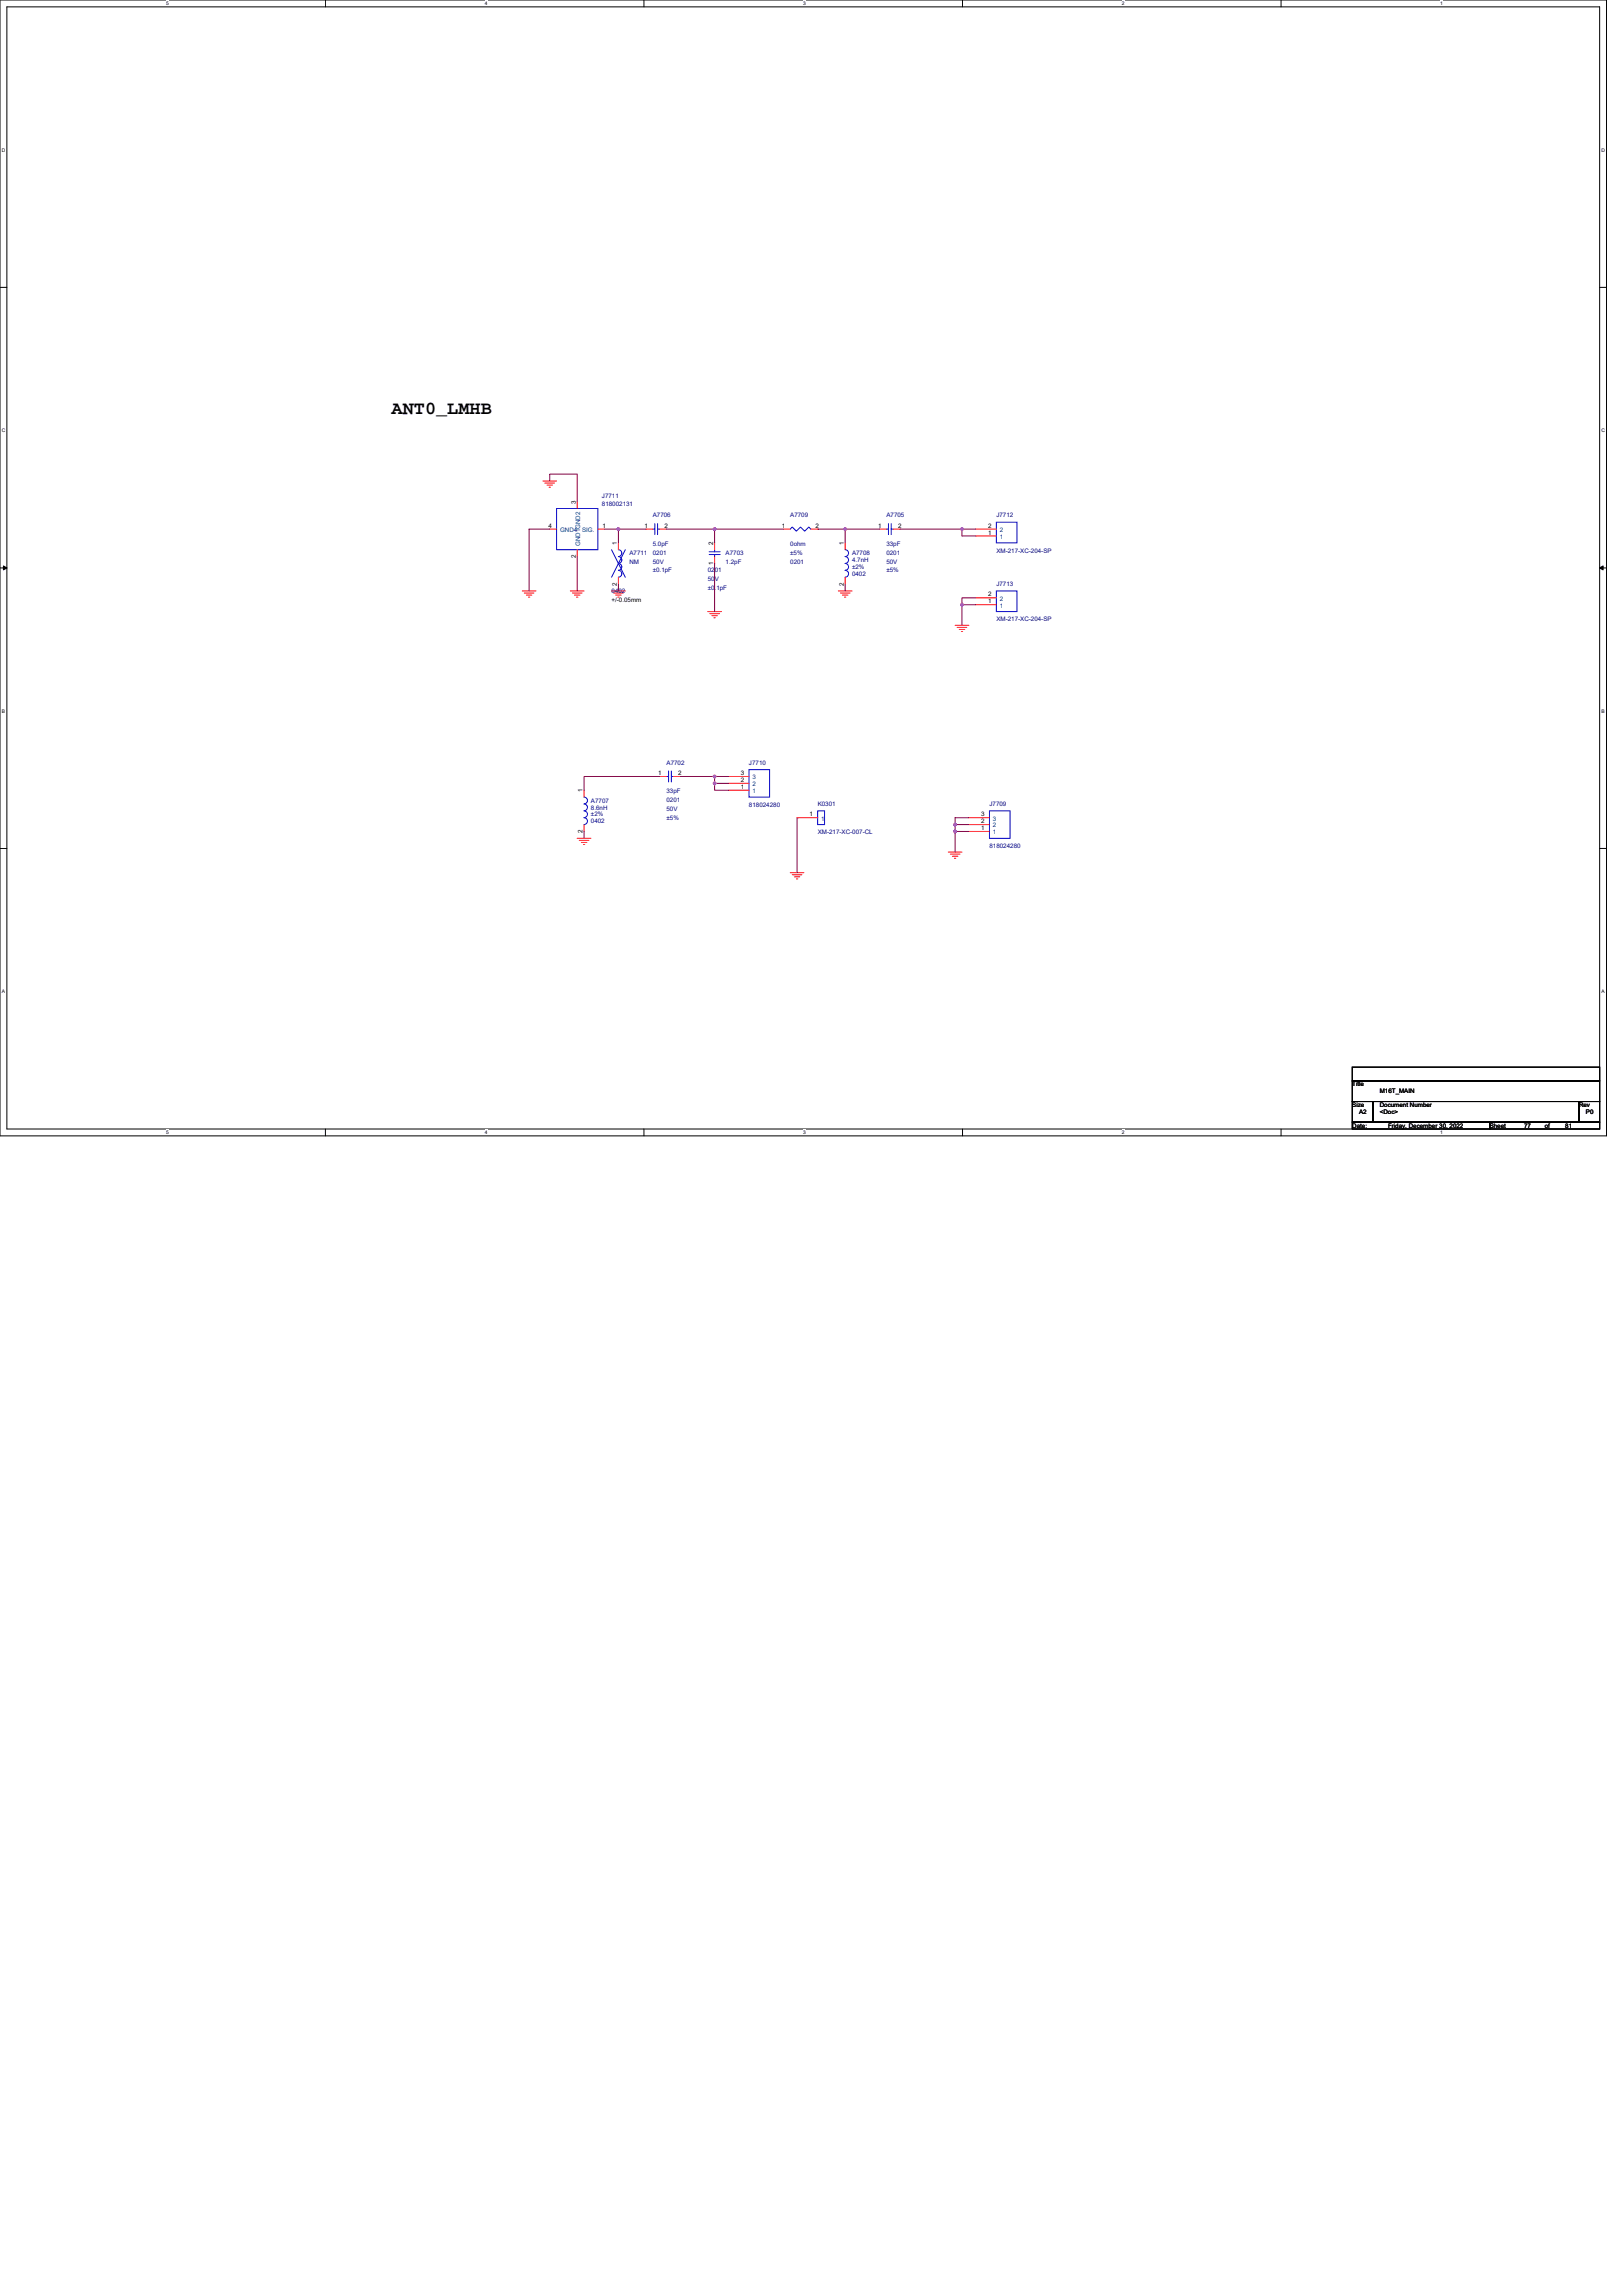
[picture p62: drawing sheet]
<svg xmlns="http://www.w3.org/2000/svg" width="210mm" height="297mm" viewBox="0 0 210 297" stroke-linecap="round" stroke-linejoin="round" font-family="sans-serif">
<defs><g id="words">
<text font-size="2.4" x="50.7" y="53.6">ANT0_LMHB</text>
<g font-size=".8">
<text x="74.5" y="65.2" transform="rotate(-90 74.5 65.2)">3</text>
<text x="70.9" y="68.3">4</text>
<text x="78" y="68.3">1</text>
<text x="79.8" y="70.5" transform="rotate(-90 79.8 70.5)">1</text>
<text x="83.4" y="68.3">1</text>
<text x="86" y="68.3">2</text>
<text x="92.3" y="70.5" transform="rotate(-90 92.3 70.5)">2</text>
<text x="101.2" y="68.3">1</text>
<text x="105.5" y="68.3">2</text>
<text x="109.2" y="70.5" transform="rotate(-90 109.2 70.5)">1</text>
<text x="113.6" y="68.3">1</text>
<text x="116.2" y="68.3">2</text>
<text x="127.8" y="69.2">1</text>
<text x="127.8" y="68.3">2</text>
<text x="74.5" y="72.2" transform="rotate(-90 74.5 72.2)">2</text>
<text x="79.1" y="77.9">+/-0.05mm</text>
<text x="79.8" y="75.7" transform="rotate(-90 79.8 75.7)">2</text>
<text x="92.3" y="73.1" transform="rotate(-90 92.3 73.1)">1</text>
<text x="109.2" y="75.7" transform="rotate(-90 109.2 75.7)">2</text>
<text x="127.8" y="77.2">2</text>
<text x="127.8" y="78">1</text>
<text x="85.2" y="100.3">1</text>
<text x="87.7" y="100.3">2</text>
<text x="95.8" y="101.2">2</text>
<text x="95.8" y="100.3">3</text>
<text x="75.4" y="107.8" transform="rotate(-90 75.4 107.8)">2</text>
<text x="75.4" y="102.5" transform="rotate(-90 75.4 102.5)">1</text>
<text x="95.8" y="102.1">1</text>
<text x="104.7" y="105.6">1</text>
<text x="126.9" y="107.4">1</text>
<text x="126.9" y="106.5">2</text>
<text x="126.9" y="105.6">3</text>
<text x="175" y="140.6">Title</text>
<text x="175" y="143.2">Size</text>
<text x="178.5" y="143.2">Document Number</text>
<text x="178.5" y="141.4">M16T_MAIN</text>
<text x="204.3" y="143.2">Rev</text>
<text x="175" y="145.9">Date:</text>
<text x="175.8" y="144.1">A2</text>
<text x="178.5" y="144.1">&lt;Doc&gt;</text>
<text x="179.6" y="145.9">Friday, December 30, 2022</text>
<text x="192.7" y="145.9">Sheet</text>
<text x="197.2" y="145.9">77</text>
<text x="199.8" y="145.9">of</text>
<text x="202.5" y="145.9">81</text>
<text x="205.2" y="144.1">P0</text>
</g>
<g font-size=".8" fill="#000080">
<text x="77.9" y="64.4">J7711</text>
<text x="77.9" y="65.4">818002131</text>
<text x="81.4" y="71.8">A7711</text>
<text x="84.5" y="66.9">A7706</text>
<text x="84.5" y="70.6">5.0pF</text>
<text x="84.5" y="71.7">0201</text>
<text x="93.9" y="71.8">A7703</text>
<text x="102.2" y="66.9">A7709</text>
<text x="102.2" y="70.6">0ohm</text>
<text x="102.2" y="71.7">±5%</text>
<text x="110.2" y="71.8">A7708</text>
<text x="114.7" y="66.9">A7705</text>
<text x="114.7" y="70.6">33pF</text>
<text x="114.7" y="71.7">0201</text>
<text x="128.9" y="66.9">J7712</text>
<text x="128.9" y="71.5">XM-217-XC-204-SP</text>
<text x="79.1" y="76.7">0402</text>
<text x="81.4" y="72.9">NM</text>
<text x="84.5" y="72.9">50V</text>
<text x="84.5" y="74.1">±0.1pF</text>
<text x="91.6" y="74.1">0201</text>
<text x="91.6" y="75.2">50V</text>
<text x="91.6" y="76.4">±0.1pF</text>
<text x="93.9" y="72.9">1.2pF</text>
<text x="102.2" y="72.9">0201</text>
<text x="110.2" y="72.7">4.7nH</text>
<text x="110.2" y="73.6">±2%</text>
<text x="110.2" y="74.5">0402</text>
<text x="114.7" y="72.9">50V</text>
<text x="114.7" y="74.1">±5%</text>
<text x="128.9" y="75.8">J7713</text>
<text x="128.9" y="80.4">XM-217-XC-204-SP</text>
<text x="86.2" y="99">A7702</text>
<text x="96.9" y="99">J7710</text>
<text x="76.5" y="103.8">A7707</text>
<text x="76.5" y="104.7">8.6nH</text>
<text x="76.5" y="105.6">±2%</text>
<text x="76.5" y="106.5">0402</text>
<text x="86.2" y="102.6">33pF</text>
<text x="86.2" y="103.8">0201</text>
<text x="86.2" y="104.9">50V</text>
<text x="86.2" y="106.1">±5%</text>
<text x="96.9" y="104.4">818024280</text>
<text x="105.8" y="104.3">K0301</text>
<text x="105.8" y="107.9">XM-217-XC-007-CL</text>
<text x="128" y="104.3">J7709</text>
<text x="128" y="109.7">818024280</text>
</g>
<g font-size=".8" fill="#004080">
<text x="72.5" y="68.8">GND4</text>
<text x="75.1" y="70.7" transform="rotate(-90 75.1 70.7)">GND1GND2</text>
<text x="75.3" y="68.8">SIG.</text>
<text x="129.3" y="69.7">1</text>
<text x="129.3" y="68.8">2</text>
<text x="129.3" y="77.7">2</text>
<text x="129.3" y="78.6">1</text>
<text x="97.3" y="101.7">2</text>
<text x="97.3" y="100.8">3</text>
<text x="97.3" y="102.6">1</text>
<text x="106.2" y="106.2">1</text>
<text x="128.5" y="107.9">1</text>
<text x="128.5" y="107">2</text>
<text x="128.5" y="106.2">3</text>
</g>
<g font-size=".6">
<text x="21.5" y=".7">5</text>
<text x="62.7" y=".7">4</text>
<text x="103.9" y=".7">3</text>
<text x="145.1" y=".7">2</text>
<text x="186.3" y=".7">1</text>
<text x=".2" y="19.6">D</text>
<text x="207.2" y="19.6">D</text>
<text x=".2" y="55.9">C</text>
<text x="207.2" y="55.9">C</text>
<text x=".2" y="92.2">B</text>
<text x="207.2" y="92.2">B</text>
<text x=".2" y="128.5">A</text>
<text x="207.2" y="128.5">A</text>
<text x="21.5" y="146.7">5</text>
<text x="62.7" y="146.7">4</text>
<text x="103.9" y="146.7">3</text>
<text x="145.1" y="146.7">2</text>
<text x="186.3" y="146.7">1</text>
</g>
</g></defs>
<path d="M0 0h207.8v147h-207.8zM.9 .9h206.1v145.2h-206.1z" fill="none" stroke="#000" stroke-width=".13"/>
<g fill="#fff">
<path d="M21.5 .1h.4v.7h-.4z"/>
<path d="M21.5 146.2h.4v.7h-.4z"/>
</g>
<path d="M42.1 0v.9M42.1 146.1v.9" fill="none" stroke="#000" stroke-width=".13"/>
<g fill="#fff">
<path d="M62.7 .1h.4v.7h-.4z"/>
<path d="M62.7 146.2h.4v.7h-.4z"/>
</g>
<path d="M83.3 0v.9M83.3 146.1v.9" fill="none" stroke="#000" stroke-width=".13"/>
<g fill="#fff">
<path d="M103.9 .1h.4v.7h-.4z"/>
<path d="M103.9 146.2h.4v.7h-.4z"/>
</g>
<path d="M124.5 0v.9M124.5 146.1v.9" fill="none" stroke="#000" stroke-width=".13"/>
<g fill="#fff">
<path d="M145.1 .1h.4v.7h-.4z"/>
<path d="M145.1 146.2h.4v.7h-.4z"/>
</g>
<path d="M165.7 0v.9M165.7 146.1v.9" fill="none" stroke="#000" stroke-width=".13"/>
<g fill="#fff">
<path d="M186.3 .1h.4v.7h-.4z"/>
<path d="M186.3 146.2h.4v.7h-.4z"/>
<path d="M.2 19h.5v.7h-.5z"/>
<path d="M207.2 19h.4v.7h-.4z"/>
<path d="M.2 55.3h.5v.7h-.5z"/>
<path d="M207.2 55.3h.4v.7h-.4z"/>
</g>
<path d="M0 37.2h.9M207 37.2h.8" fill="none" stroke="#000" stroke-width=".13"/>
<g fill="#fff">
<path d="M.2 91.6h.4v.7h-.4z"/>
<path d="M207.2 91.6h.4v.7h-.4z"/>
</g>
<path d="M0 73.5h.9M207 73.5h.8" fill="none" stroke="#000" stroke-width=".13"/>
<path d="M.4 73.2l.5 .3-.5 .2zM207 73.5l.4-.3v.5z" fill="#000" stroke="#000" stroke-width=".13"/>
<g fill="#fff">
<path d="M.2 127.9h.4v.7h-.4z"/>
<path d="M207.2 127.9h.4v.7h-.4z"/>
</g>
<path d="M0 109.8h.9M207 109.8h.8M175 138.1h32v1.7h-32zM175 139.8h32v2.7h-32zM175 142.5h2.6v2.7h-2.6zM175 145.2h17.7v.9h-17.7zM177.6 142.5h26.7v2.7h-26.7zM192.7 145.2h14.3v.9h-14.3zM204.3 142.5h2.7v2.7h-2.7z" fill="none" stroke="#000" stroke-width=".13"/>
<g fill="none" stroke="#f00" stroke-width=".13">
<path d="M67.6 76.5h1.7M67.8 76.7h1.3M68.1 77h.7M68.4 77.3h.1M70.2 62.2h1.8M70.5 62.5h1.2M70.8 62.8h.7M71 63h.2M71.1 68.5h.9M73.8 76.5h1.8M74.1 76.7h1.2M74.3 77h.7"/>
<path d="M74.6 77.3h.2M74.7 71.1v.9M74.7 64.9v.9M77.3 68.5h.9M79.1 76.5h1.8M79.4 76.7h1.2M79.7 77h.7M79.9 77.3h.2M80 70.2v.9M80 74.7v.9M83.6 68.5h.9M85.3 68.5h.9"/>
<path d="M91.6 79.1h1.7M91.8 79.4h1.3M92.1 79.7h.7M92.4 79.9h.1M92.5 72v.9M92.5 70.2v.9M101.3 68.5h.9M104.9 68.5h.9M105.8 68.5h.1M108.5 76.5h1.7M108.7 76.7h1.3M109 77h.7"/>
<path d="M109.3 77.3h.1M109.3 70.2v.9M109.3 74.7v.9M113.8 68.5h.9M115.6 68.5h.9M126.2 69.3h2.7M126.2 68.5h2.7M126.2 78.2h2.7M126.2 77.3h2.7M123.6 80.9h1.7M123.8 81.2h1.3M124.1 81.4h.7"/>
<path d="M124.4 81.7h.1M74.7 108.5h1.8M74.9 108.7h1.3M75.2 109h.7M75.5 109.3h.2M75.6 102.2v.9M75.6 106.7v.9M85.3 100.5h.9M87.1 100.5h.9M94.2 102.2h2.7M94.2 101.3h2.7M94.2 100.5h2.7"/>
<path d="M102.2 112.9h1.8M102.5 113.2h1.2M102.8 113.4h.7M103 113.7h.2M103.1 105.8h2.7M103.1 105.8h.1M122.7 110.2h1.8M122.9 110.5h1.3M123.2 110.8h.7M123.5 111h.2M125.3 107.6h2.7M125.3 106.7h2.7"/>
<path d="M125.3 105.8h2.7"/>
</g>
<g fill="none" stroke="#00f" stroke-width=".13">
<path d="M72 65.8h5.3v5.3h-5.3zM79.1 71.1l1.8 3.6M80 71.1a.44 .44 0 0 1 .4 .5 .44 .44 0 0 1-.4 .4 .44 .44 0 0 1 .4 .4 .44 .44 0 0 1-.4 .5 .44 .44 0 0 1 .4 .4 .44 .44 0 0 1-.4 .5 .44 .44 0 0 1 .4 .4 .44 .44 0 0 1-.4 .5M80.9 71.1l-1.8 3.6M84.5 68.5h.2M84.7 67.7v1.5M85.1 67.7v1.5M85.1 68.5h.2M91.7 71.7h1.5M91.7 71.4h1.5M92.5 71.7v.3M92.5 71.1v.3"/>
<path d="M102.2 68.5l.3-.3 .5 .5 .6-.5 .5 .5 .5-.5 .3 .3M109.3 71.1a.44 .44 0 0 1 .5 .5 .44 .44 0 0 1-.5 .4 .44 .44 0 0 1 .5 .4 .44 .44 0 0 1-.5 .5 .44 .44 0 0 1 .5 .4 .44 .44 0 0 1-.5 .5 .44 .44 0 0 1 .5 .4 .44 .44 0 0 1-.5 .5M114.7 68.5h.2M114.9 67.7v1.5M115.3 67.7v1.5M115.3 68.5h.3M128.9 67.6h2.7v2.6h-2.7zM128.9 76.5h2.7v2.6h-2.7zM86.5 99.7v1.5M86.9 99.7v1.5M96.9 99.6h2.7v3.5h-2.7zM75.6 103.1a.44 .44 0 0 1 .4 .5 .44 .44 0 0 1-.4 .4 .44 .44 0 0 1 .4 .5 .44 .44 0 0 1-.4 .4 .44 .44 0 0 1 .4 .4 .44 .44 0 0 1-.4 .5 .44 .44 0 0 1 .4 .4 .44 .44 0 0 1-.4 .5"/>
<path d="M86.2 100.5h.3M86.9 100.5h.2M105.8 104.9h.9v1.8h-.9zM128 104.9h2.7v3.6h-2.7z"/>
</g>
<g fill="none" stroke="#800040" stroke-width=".13">
<path d="M71.1 62.2v-.9h3.6v3.6M71.1 68.5h-2.6v8M74.7 72v4.5M78.2 68.5h1.8M80 75.6v.9M83.6 68.5h-3.6v1.7M86.2 68.5h6.3M92.5 72.9v6.2M101.3 68.5h-8.8v1.7M105.8 68.5h3.5M109.3 75.6v.9M109.3 68.5v1.7"/>
<path d="M109.3 68.5h4.5M116.5 68.5h8M124.5 68.5v.8h1.7M124.5 68.5h1.7M126.2 77.3h-1.7v.9M126.2 78.2h-1.7v2.7M75.6 107.6v.9M85.3 100.5h-9.7v1.7M88 100.5h4.5M92.5 101.3v.9h1.7M94.2 100.5h-1.7v.8h1.7M103.1 105.8v7.1"/>
<path d="M125.3 105.8h-1.7v.9M125.3 106.7h-1.7v.9M125.3 107.6h-1.7v2.6"/>
</g>
<g fill="#f0f" stroke="#f0f" stroke-width=".13">
<circle cx="123.6" cy="106.7" r=".17"/>
<circle cx="80" cy="68.4" r=".17"/>
<circle cx="92.5" cy="68.4" r=".17"/>
<circle cx="124.5" cy="68.4" r=".17"/>
<circle cx="109.3" cy="68.4" r=".17"/>
<circle cx="92.5" cy="100.5" r=".17"/>
<circle cx="123.6" cy="107.6" r=".17"/>
<circle cx="92.5" cy="101.3" r=".17"/>
<circle cx="124.5" cy="78.2" r=".17"/>
</g>
<use href="#words"/>
</svg>
